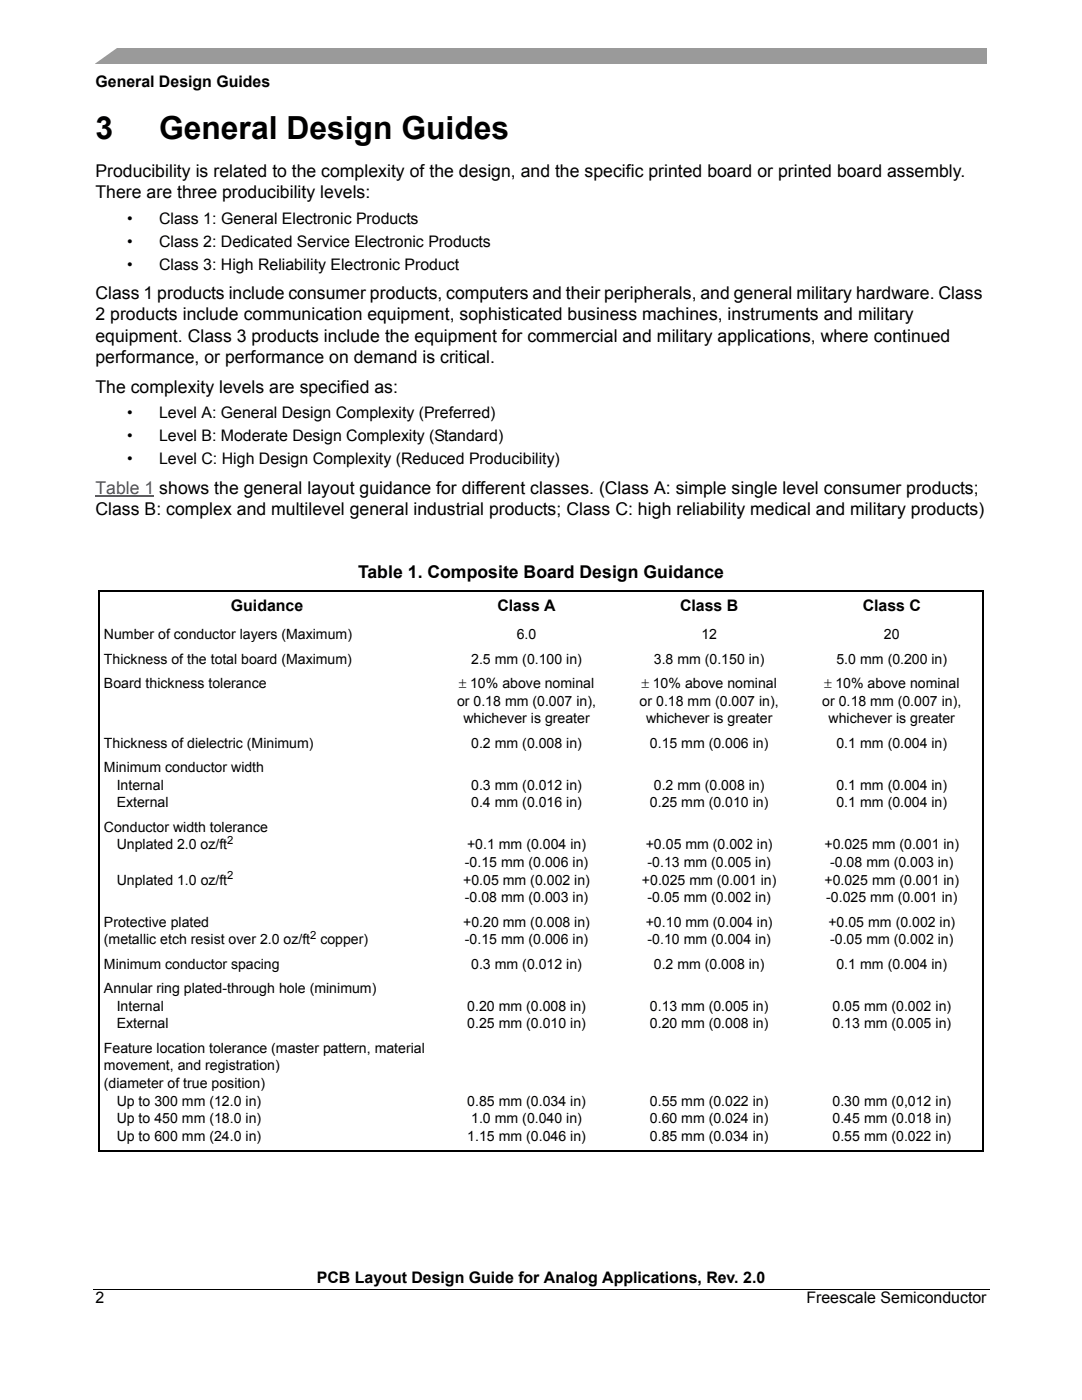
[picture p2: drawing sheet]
<svg xmlns="http://www.w3.org/2000/svg" width="216mm" height="279mm" viewBox="0 0 216 279" stroke-linecap="round" stroke-linejoin="round" font-family="sans-serif">
<defs><g id="words">
<g font-size="6.3">
<text x="19" y="27.7">3</text>
<text x="31.7" y="27.7">General Design Guides</text>
</g>
<g font-size="3.5">
<text x="19" y="35.4">Producibility is related to the complexity of the design, and the specific printed board or printed board assembly.</text>
<text x="19.1" y="39.6">There are three producibility levels:</text>
<text x="19" y="59.7">Class 1 products include consumer products, computers and their peripherals, and general military hardware. Class</text>
<text x="19.1" y="63.9">2 products include communication equipment, sophisticated business machines, instruments and military</text>
<text x="19.1" y="68.2">equipment. Class 3 products include the equipment for commercial and military applications, where continued</text>
<text x="19.1" y="72.4">performance, or performance on demand is critical.</text>
<text x="19" y="78.4">The complexity levels are specified as:</text>
<text x="19" y="102.7">Class B: complex and multilevel general industrial products; Class C: high reliability medical and military products)</text>
<text x="71.4" y="115.4">Table 1. Composite Board Design Guidance</text>
</g>
<text font-size="3.5" fill="#00f" x="19" y="98.5">Table 1 shows the general layout guidance for different classes. (Class A: simple single level consumer products;</text>
<g font-size="3.2">
<text x="19.1" y="17.4">General Design Guides</text>
<text x="25.4" y="44.7">•</text>
<text x="31.7" y="44.7">Class 1: General Electronic Products</text>
<text x="25.4" y="49.2">•</text>
<text x="25.4" y="53.8">•</text>
<text x="31.7" y="49.2">Class 2: Dedicated Service Electronic Products</text>
<text x="31.7" y="53.8">Class 3: High Reliability Electronic Product</text>
<text x="25.4" y="83.5">•</text>
<text x="31.7" y="83.5">Level A: General Design Complexity (Preferred)</text>
<text x="25.4" y="88.1">•</text>
<text x="31.7" y="88.1">Level B: Moderate Design Complexity (Standard)</text>
<text x="25.4" y="92.6">•</text>
<text x="31.7" y="92.6">Level C: High Design Complexity (Reduced Producibility)</text>
<text x="46.1" y="121.9">Guidance</text>
<text x="99.3" y="121.9">Class A</text>
<text x="135.7" y="121.9">Class B</text>
<text x="172.1" y="121.9">Class C</text>
<text x="63.2" y="256.1">PCB Layout Design Guide for Analog Applications, Rev. 2.0</text>
<text x="19.1" y="260">2</text>
<text x="160.9" y="260">Freescale Semiconductor</text>
</g>
<g font-size="2.8">
<text x="20.7" y="127.6">Number of conductor layers (Maximum)</text>
<text x="103.1" y="127.6">6.0</text>
<text x="140" y="127.6">12</text>
<text x="176.4" y="127.6">20</text>
<text x="20.7" y="132.4">Thickness of the total board (Maximum)</text>
<text x="20.7" y="137.3">Board thickness tolerance</text>
<text x="91.6" y="137.3">± 10% above nominal</text>
<text x="94" y="132.4">2.5 mm (0.100 in)</text>
<text x="128" y="137.3">± 10% above nominal</text>
<text x="130.5" y="132.4">3.8 mm (0.150 in)</text>
<text x="164.4" y="137.3">± 10% above nominal</text>
<text x="166.9" y="132.4">5.0 mm (0.200 in)</text>
<text x="91.2" y="140.8">or 0.18 mm (0.007 in),</text>
<text x="127.6" y="140.8">or 0.18 mm (0.007 in),</text>
<text x="164.1" y="140.8">or 0.18 mm (0.007 in),</text>
<text x="20.7" y="149.2">Thickness of dielectric (Minimum)</text>
<text x="92.5" y="144.3">whichever is greater</text>
<text x="94" y="149.2">0.2 mm (0.008 in)</text>
<text x="128.9" y="144.3">whichever is greater</text>
<text x="129.7" y="149.2">0.15 mm (0.006 in)</text>
<text x="165.3" y="144.3">whichever is greater</text>
<text x="166.9" y="149.2">0.1 mm (0.004 in)</text>
<text x="20.7" y="154">Minimum conductor width</text>
<text x="23.3" y="157.6">Internal</text>
<text x="23.3" y="161.1">External</text>
<text x="94" y="157.6">0.3 mm (0.012 in)</text>
<text x="94" y="161.1">0.4 mm (0.016 in)</text>
<text x="129.7" y="161.1">0.25 mm (0.010 in)</text>
<text x="130.5" y="157.6">0.2 mm (0.008 in)</text>
<text x="166.9" y="157.6">0.1 mm (0.004 in)</text>
<text x="166.9" y="161.1">0.1 mm (0.004 in)</text>
<text x="20.7" y="165.9">Conductor width tolerance</text>
<text x="23.3" y="169.5">Unplated 2.0 oz/ft</text>
<text x="92.8" y="173">-0.15 mm (0.006 in)</text>
<text x="93.2" y="169.5">+0.1 mm (0.004 in)</text>
<text x="128.9" y="169.5">+0.05 mm (0.002 in)</text>
<text x="129.2" y="173">-0.13 mm (0.005 in)</text>
<text x="164.5" y="169.5">+0.025 mm (0.001 in)</text>
<text x="165.7" y="173">-0.08 mm (0.003 in)</text>
<text x="23.3" y="176.5">Unplated 1.0 oz/ft</text>
<text x="92.4" y="176.5">+0.05 mm (0.002 in)</text>
<text x="128.1" y="176.5">+0.025 mm (0.001 in)</text>
<text x="164.5" y="176.5">+0.025 mm (0.001 in)</text>
<text x="20.7" y="184.9">Protective plated</text>
<text x="92.4" y="184.9">+0.20 mm (0.008 in)</text>
<text x="92.8" y="180">-0.08 mm (0.003 in)</text>
<text x="128.9" y="184.9">+0.10 mm (0.004 in)</text>
<text x="129.2" y="180">-0.05 mm (0.002 in)</text>
<text x="164.9" y="180">-0.025 mm (0.001 in)</text>
<text x="165.3" y="184.9">+0.05 mm (0.002 in)</text>
<text x="20.7" y="188.4">(metallic etch resist over 2.0 oz/ft</text>
<text x="63.9" y="188.4">copper)</text>
<text x="92.8" y="188.4">-0.15 mm (0.006 in)</text>
<text x="129.2" y="188.4">-0.10 mm (0.004 in)</text>
<text x="165.7" y="188.4">-0.05 mm (0.002 in)</text>
<text x="20.7" y="193.3">Minimum conductor spacing</text>
<text x="94" y="193.3">0.3 mm (0.012 in)</text>
<text x="130.5" y="193.3">0.2 mm (0.008 in)</text>
<text x="166.9" y="193.3">0.1 mm (0.004 in)</text>
<text x="20.7" y="198.1">Annular ring plated-through hole (minimum)</text>
<text x="23.3" y="201.7">Internal</text>
<text x="93.2" y="201.7">0.20 mm (0.008 in)</text>
<text x="129.7" y="201.7">0.13 mm (0.005 in)</text>
<text x="166.1" y="201.7">0.05 mm (0.002 in)</text>
<text x="23.3" y="205.2">External</text>
<text x="93.2" y="205.2">0.25 mm (0.010 in)</text>
<text x="129.7" y="205.2">0.20 mm (0.008 in)</text>
<text x="166.1" y="205.2">0.13 mm (0.005 in)</text>
<text x="20.7" y="210.1">Feature location tolerance (master pattern, material</text>
<text x="20.7" y="213.6">movement, and registration)</text>
<text x="20.7" y="217.1">(diameter of true position)</text>
<text x="23.3" y="220.6">Up to 300 mm (12.0 in)</text>
<text x="93.2" y="220.6">0.85 mm (0.034 in)</text>
<text x="129.7" y="220.6">0.55 mm (0.022 in)</text>
<text x="166.1" y="220.6">0.30 mm (0,012 in)</text>
<text x="23.3" y="224.2">Up to 450 mm (18.0 in)</text>
<text x="23.3" y="227.7">Up to 600 mm (24.0 in)</text>
<text x="93.2" y="227.7">1.15 mm (0.046 in)</text>
<text x="94" y="224.2">1.0 mm (0.040 in)</text>
<text x="129.7" y="224.2">0.60 mm (0.024 in)</text>
<text x="129.7" y="227.7">0.85 mm (0.034 in)</text>
<text x="166.1" y="224.2">0.45 mm (0.018 in)</text>
<text x="166.1" y="227.7">0.55 mm (0.022 in)</text>
</g>
<g font-size="2.2">
<text x="45.3" y="168.3">2</text>
<text x="45.3" y="175.4">2</text>
<text x="61.9" y="187.3">2</text>
</g>
</g></defs>
<path d="M19 9.5h177.8v3.2h-177.8z" fill="#9a9a9a"/>
<path d="M17.1 9.2h6.8l-5.3 3.8h-1.5z" fill="#fff"/>
<path d="M18.7 257.2l.1 .2z" fill="#000"/>
<path d="M18.8 257.3h178.7" fill="none" stroke="#000" stroke-width=".2"/>
<path d="M19 98.9h11.8" fill="none" stroke="#00f" stroke-width=".25"/>
<g fill="#fff">
<path d="M19.7 118h67.1v6.7h-67.1z"/>
<path d="M86.8 118h36.5v6.7h-36.5z"/>
<path d="M123.3 118h36.4v6.7h-36.4z"/>
<path d="M159.7 118h36.5v6.7h-36.5z"/>
<path d="M19.7 124.7h67.1v4.8h-67.1z"/>
<path d="M86.8 124.7h36.5v4.8h-36.5z"/>
<path d="M123.3 124.7h36.4v4.8h-36.4z"/>
<path d="M159.7 124.7h36.5v4.8h-36.5z"/>
<path d="M19.7 129.5h67.1v4.9h-67.1z"/>
<path d="M86.8 129.5h36.5v4.9h-36.5z"/>
<path d="M123.3 129.5h36.4v4.9h-36.4z"/>
<path d="M159.7 129.5h36.5v4.9h-36.5z"/>
<path d="M19.7 134.4h67.1v11.9h-67.1z"/>
<path d="M86.8 134.4h36.5v11.9h-36.5z"/>
<path d="M123.3 134.4h36.4v11.9h-36.4z"/>
<path d="M159.7 134.4h36.5v11.9h-36.5z"/>
<path d="M19.7 146.3h67.1v4.8h-67.1z"/>
<path d="M86.8 146.3h36.5v4.8h-36.5z"/>
<path d="M123.3 146.3h36.4v4.8h-36.4z"/>
<path d="M159.7 146.3h36.5v4.8h-36.5z"/>
<path d="M19.7 151.1h67.1v11.9h-67.1z"/>
<path d="M86.8 151.1h36.5v11.9h-36.5z"/>
<path d="M123.3 151.1h36.4v11.9h-36.4z"/>
<path d="M159.7 151.1h36.5v11.9h-36.5z"/>
<path d="M19.7 163h67.1v19h-67.1z"/>
<path d="M86.8 163h36.5v19h-36.5z"/>
<path d="M123.3 163h36.4v19h-36.4z"/>
<path d="M159.7 163h36.5v19h-36.5z"/>
<path d="M19.7 182h67.1v8.4h-67.1z"/>
<path d="M86.8 182h36.5v8.4h-36.5z"/>
<path d="M123.3 182h36.4v8.4h-36.4z"/>
<path d="M159.7 182h36.5v8.4h-36.5z"/>
<path d="M19.7 190.4h67.1v4.8h-67.1z"/>
<path d="M86.8 190.4h36.5v4.8h-36.5z"/>
<path d="M123.3 190.4h36.4v4.8h-36.4z"/>
<path d="M159.7 190.4h36.5v4.8h-36.5z"/>
<path d="M19.7 195.2h67.1v12h-67.1z"/>
<path d="M86.8 195.2h36.5v12h-36.5z"/>
<path d="M123.3 195.2h36.4v12h-36.4z"/>
<path d="M159.7 195.2h36.5v12h-36.5z"/>
<path d="M19.7 207.2h67.1v22.4h-67.1z"/>
<path d="M86.8 207.2h36.5v22.4h-36.5z"/>
<path d="M123.3 207.2h36.4v22.4h-36.4z"/>
<path d="M159.7 207.2h36.5v22.4h-36.5z"/>
</g>
<path d="M19.6 118h176.7M19.7 118.2v111.3M196.2 118.2v111.3M19.6 229.6h176.7" fill="none" stroke="#000" stroke-width=".34"/>
<use href="#words"/>
</svg>
